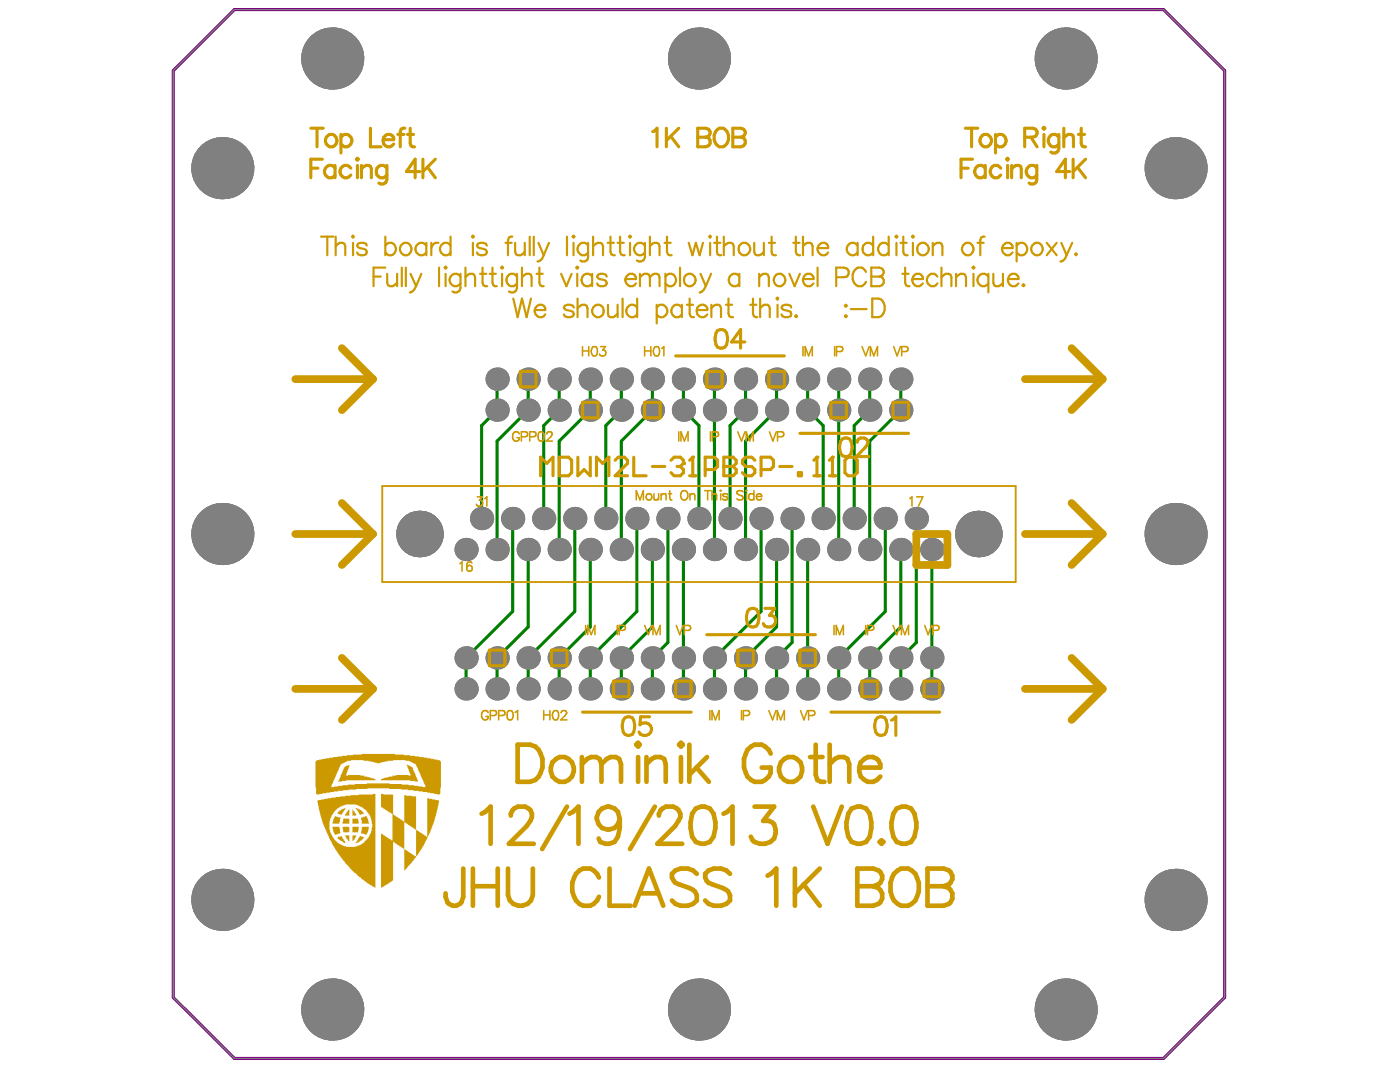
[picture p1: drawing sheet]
<svg xmlns="http://www.w3.org/2000/svg" width="269mm" height="206mm" viewBox="0 0 269 206" stroke-linecap="round" stroke-linejoin="round" font-family="sans-serif">
<path d="M33.3 13.6l11.7-11.8h178.4l11.7 11.8v177.9l-11.7 11.7h-178.4l-11.7-11.7z" fill="none" stroke="#808080" stroke-width=".19"/>
<path d="M33.3 13.6l11.7-11.8h178.4l11.7 11.8v177.9l-11.7 11.7h-178.4l-11.7-11.7z" fill="none" stroke="#800080" stroke-width=".6"/>
<g fill="#808080">
<circle cx="42.7" cy="172.8" r="6"/>
<circle cx="63.8" cy="193.8" r="6"/>
<circle cx="80.5" cy="102.5" r="4.5"/>
<circle cx="95.5" cy="132.3" r="2.24"/>
<circle cx="101.4" cy="132.3" r="2.24"/>
<circle cx="107.4" cy="132.3" r="2.24"/>
<circle cx="98.4" cy="99.6" r="2.24"/>
<circle cx="104.4" cy="99.6" r="2.24"/>
<circle cx="107.4" cy="78.7" r="2.24"/>
<circle cx="95.5" cy="72.8" r="2.24"/>
<circle cx="101.4" cy="72.8" r="2.24"/>
<circle cx="95.5" cy="78.7" r="2.24"/>
<circle cx="101.4" cy="78.7" r="2.24"/>
<circle cx="107.4" cy="72.8" r="2.24"/>
<circle cx="125.3" cy="132.3" r="2.24"/>
<circle cx="113.3" cy="132.3" r="2.24"/>
<circle cx="119.3" cy="132.3" r="2.24"/>
<circle cx="116.3" cy="99.6" r="2.24"/>
<circle cx="122.3" cy="99.6" r="2.24"/>
<circle cx="119.3" cy="78.7" r="2.24"/>
<circle cx="125.3" cy="78.7" r="2.24"/>
<circle cx="113.3" cy="78.7" r="2.24"/>
<circle cx="113.3" cy="72.8" r="2.24"/>
<circle cx="119.3" cy="72.8" r="2.24"/>
<circle cx="125.3" cy="72.8" r="2.24"/>
<circle cx="137.2" cy="132.3" r="2.24"/>
<circle cx="143.2" cy="132.3" r="2.24"/>
<circle cx="134.2" cy="99.6" r="2.24"/>
<circle cx="140.2" cy="99.6" r="2.24"/>
<circle cx="143.2" cy="72.8" r="2.24"/>
<circle cx="137.2" cy="72.8" r="2.24"/>
<circle cx="137.2" cy="78.7" r="2.24"/>
<circle cx="143.2" cy="78.7" r="2.24"/>
<circle cx="161" cy="132.3" r="2.24"/>
<circle cx="155.1" cy="132.3" r="2.24"/>
<circle cx="152.1" cy="99.6" r="2.24"/>
<circle cx="158.1" cy="99.6" r="2.24"/>
<circle cx="164" cy="99.6" r="2.24"/>
<circle cx="155.1" cy="78.7" r="2.24"/>
<circle cx="161" cy="78.7" r="2.24"/>
<circle cx="155.1" cy="72.8" r="2.24"/>
<circle cx="161" cy="72.8" r="2.24"/>
<circle cx="173" cy="132.3" r="2.24"/>
<circle cx="178.9" cy="132.3" r="2.24"/>
<circle cx="175.9" cy="99.6" r="2.24"/>
<circle cx="173" cy="78.7" r="2.24"/>
<circle cx="173" cy="72.8" r="2.24"/>
<circle cx="42.7" cy="102.5" r="6"/>
<circle cx="42.7" cy="32.3" r="6"/>
<circle cx="63.8" cy="11.2" r="6"/>
<circle cx="101.4" cy="126.3" r="2.24"/>
<circle cx="107.4" cy="126.3" r="2.24"/>
<circle cx="95.5" cy="126.3" r="2.24"/>
<circle cx="95.5" cy="105.5" r="2.24"/>
<circle cx="101.4" cy="105.5" r="2.24"/>
<circle cx="107.4" cy="105.5" r="2.24"/>
<circle cx="113.3" cy="126.3" r="2.24"/>
<circle cx="119.3" cy="126.3" r="2.24"/>
<circle cx="125.3" cy="126.3" r="2.24"/>
<circle cx="113.3" cy="105.5" r="2.24"/>
<circle cx="119.3" cy="105.5" r="2.24"/>
<circle cx="125.3" cy="105.5" r="2.24"/>
<circle cx="137.2" cy="126.3" r="2.24"/>
<circle cx="143.2" cy="126.3" r="2.24"/>
<circle cx="137.2" cy="105.5" r="2.24"/>
<circle cx="143.2" cy="105.5" r="2.24"/>
<circle cx="155.1" cy="126.3" r="2.24"/>
<circle cx="161" cy="126.3" r="2.24"/>
<circle cx="155.1" cy="105.5" r="2.24"/>
<circle cx="161" cy="105.5" r="2.24"/>
<circle cx="173" cy="126.3" r="2.24"/>
<circle cx="178.9" cy="126.3" r="2.24"/>
<circle cx="173" cy="105.5" r="2.24"/>
<circle cx="178.9" cy="105.5" r="2.24"/>
<circle cx="89.5" cy="132.3" r="2.24"/>
<circle cx="92.5" cy="99.6" r="2.24"/>
<circle cx="110.4" cy="99.6" r="2.24"/>
<circle cx="134.2" cy="193.8" r="6"/>
<circle cx="167" cy="132.3" r="2.24"/>
<circle cx="131.2" cy="132.3" r="2.24"/>
<circle cx="149.1" cy="132.3" r="2.24"/>
<circle cx="187.9" cy="102.5" r="4.5"/>
<circle cx="128.2" cy="99.6" r="2.24"/>
<circle cx="146.1" cy="99.6" r="2.24"/>
<circle cx="170" cy="99.6" r="2.24"/>
<circle cx="167" cy="78.7" r="2.24"/>
<circle cx="149.1" cy="72.8" r="2.24"/>
<circle cx="131.2" cy="72.8" r="2.24"/>
<circle cx="131.2" cy="78.7" r="2.24"/>
<circle cx="149.1" cy="78.7" r="2.24"/>
<circle cx="167" cy="72.8" r="2.24"/>
<circle cx="204.6" cy="193.8" r="6"/>
<circle cx="225.7" cy="172.8" r="6"/>
<circle cx="89.5" cy="126.3" r="2.24"/>
<circle cx="89.5" cy="105.5" r="2.24"/>
<circle cx="149.1" cy="126.3" r="2.24"/>
<circle cx="131.2" cy="126.3" r="2.24"/>
<circle cx="167" cy="126.3" r="2.24"/>
<circle cx="131.2" cy="105.5" r="2.24"/>
<circle cx="149.1" cy="105.5" r="2.24"/>
<circle cx="167" cy="105.5" r="2.24"/>
<circle cx="134.2" cy="11.2" r="6"/>
<circle cx="225.7" cy="102.5" r="6"/>
<circle cx="204.6" cy="11.2" r="6"/>
<circle cx="225.7" cy="32.3" r="6"/>
</g>
<g fill="none" stroke="#008000" stroke-width=".6">
<path d="M95.5 72.8v5.9l-3 3v17.9M101.4 72.8v5.9l-5.9 6v20.8M107.4 72.8v5.9l-3 3v17.9M113.3 72.8v5.9l-5.9 6v20.8M119.3 72.8v5.9l-3 3v17.9M125.3 72.8v5.9l-6 6v20.8M131.2 72.8v5.9l3 3v17.9M137.2 72.8v32.7M143.2 72.8v5.9l-3 3v17.9M149.1 72.8v5.9l-5.9 6v20.8M155.1 72.8v5.9l3 3v17.9M161 72.8v32.7"/>
<path d="M167 72.8v5.9l-3 3v17.9M173 72.8v5.9l-6 6v20.8M98.4 99.6v17.8l-8.9 8.9v6M110.4 99.6v17.8l-9 8.9v6M122.3 99.6v17.8l-9 8.9v6M128.2 99.6v23.8l-2.9 2.9v6M146.1 99.6v17.8l-8.9 8.9v6M152.1 99.6v23.8l-3 2.9v6M170 99.6v17.8l-9 8.9v6M175.9 99.6v23.8l-2.9 2.9v6M101.4 105.5v14.9l-5.9 5.9v6M113.3 105.5v14.9l-5.9 5.9v6"/>
<path d="M125.3 105.5v14.9l-6 5.9v6M131.2 105.5v26.8M149.1 105.5v14.9l-5.9 5.9v6M155.1 105.5v26.8M173 105.5v14.9l-6 5.9v6M178.9 105.5v26.8"/>
</g>
<g fill="#808080">
<circle cx="42.7" cy="172.8" r="6"/>
<circle cx="63.8" cy="193.8" r="6"/>
<circle cx="80.5" cy="102.5" r="4.5"/>
<circle cx="95.5" cy="132.3" r="1.04"/>
<circle cx="101.4" cy="132.3" r="1.04"/>
<circle cx="107.4" cy="132.3" r="1.04"/>
<circle cx="98.4" cy="99.6" r="1.04"/>
<circle cx="104.4" cy="99.6" r="1.04"/>
<circle cx="107.4" cy="78.7" r="1.04"/>
<circle cx="95.5" cy="72.8" r="1.04"/>
<circle cx="101.4" cy="72.8" r="1.04"/>
<circle cx="95.5" cy="78.7" r="1.04"/>
<circle cx="101.4" cy="78.7" r="1.04"/>
<circle cx="107.4" cy="72.8" r="1.04"/>
<circle cx="125.3" cy="132.3" r="1.04"/>
<circle cx="113.3" cy="132.3" r="1.04"/>
<circle cx="119.3" cy="132.3" r="1.04"/>
<circle cx="116.3" cy="99.6" r="1.04"/>
<circle cx="122.3" cy="99.6" r="1.04"/>
<circle cx="119.3" cy="78.7" r="1.04"/>
<circle cx="125.3" cy="78.7" r="1.04"/>
<circle cx="113.3" cy="78.7" r="1.04"/>
<circle cx="113.3" cy="72.8" r="1.04"/>
<circle cx="119.3" cy="72.8" r="1.04"/>
<circle cx="125.3" cy="72.8" r="1.04"/>
<circle cx="137.2" cy="132.3" r="1.04"/>
<circle cx="143.2" cy="132.3" r="1.04"/>
<circle cx="134.2" cy="99.6" r="1.04"/>
<circle cx="140.2" cy="99.6" r="1.04"/>
<circle cx="143.2" cy="72.8" r="1.04"/>
<circle cx="137.2" cy="72.8" r="1.04"/>
<circle cx="137.2" cy="78.7" r="1.04"/>
<circle cx="143.2" cy="78.7" r="1.04"/>
<circle cx="161" cy="132.3" r="1.04"/>
<circle cx="155.1" cy="132.3" r="1.04"/>
<circle cx="152.1" cy="99.6" r="1.04"/>
<circle cx="158.1" cy="99.6" r="1.04"/>
<circle cx="164" cy="99.6" r="1.04"/>
<circle cx="155.1" cy="78.7" r="1.04"/>
<circle cx="161" cy="78.7" r="1.04"/>
<circle cx="155.1" cy="72.8" r="1.04"/>
<circle cx="161" cy="72.8" r="1.04"/>
<circle cx="173" cy="132.3" r="1.04"/>
<circle cx="178.9" cy="132.3" r="1.04"/>
<circle cx="175.9" cy="99.6" r="1.04"/>
<circle cx="173" cy="78.7" r="1.04"/>
<circle cx="173" cy="72.8" r="1.04"/>
<circle cx="42.7" cy="102.5" r="6"/>
<circle cx="42.7" cy="32.3" r="6"/>
<circle cx="63.8" cy="11.2" r="6"/>
<circle cx="101.4" cy="126.3" r="1.04"/>
<circle cx="107.4" cy="126.3" r="1.04"/>
<circle cx="95.5" cy="126.3" r="1.04"/>
<circle cx="95.5" cy="105.5" r="1.04"/>
<circle cx="101.4" cy="105.5" r="1.04"/>
<circle cx="107.4" cy="105.5" r="1.04"/>
<circle cx="113.3" cy="126.3" r="1.04"/>
<circle cx="119.3" cy="126.3" r="1.04"/>
<circle cx="125.3" cy="126.3" r="1.04"/>
<circle cx="113.3" cy="105.5" r="1.04"/>
<circle cx="119.3" cy="105.5" r="1.04"/>
<circle cx="125.3" cy="105.5" r="1.04"/>
<circle cx="137.2" cy="126.3" r="1.04"/>
<circle cx="143.2" cy="126.3" r="1.04"/>
<circle cx="137.2" cy="105.5" r="1.04"/>
<circle cx="143.2" cy="105.5" r="1.04"/>
<circle cx="155.1" cy="126.3" r="1.04"/>
<circle cx="161" cy="126.3" r="1.04"/>
<circle cx="155.1" cy="105.5" r="1.04"/>
<circle cx="161" cy="105.5" r="1.04"/>
<circle cx="173" cy="126.3" r="1.04"/>
<circle cx="178.9" cy="126.3" r="1.04"/>
<circle cx="173" cy="105.5" r="1.04"/>
<circle cx="178.9" cy="105.5" r="1.04"/>
<circle cx="89.5" cy="132.3" r="1.04"/>
<circle cx="92.5" cy="99.6" r="1.04"/>
<circle cx="110.4" cy="99.6" r="1.04"/>
<circle cx="134.2" cy="193.8" r="6"/>
<circle cx="167" cy="132.3" r="1.04"/>
<circle cx="131.2" cy="132.3" r="1.04"/>
<circle cx="149.1" cy="132.3" r="1.04"/>
<circle cx="187.9" cy="102.5" r="4.5"/>
<circle cx="128.2" cy="99.6" r="1.04"/>
<circle cx="146.1" cy="99.6" r="1.04"/>
<circle cx="170" cy="99.6" r="1.04"/>
<circle cx="167" cy="78.7" r="1.04"/>
<circle cx="149.1" cy="72.8" r="1.04"/>
<circle cx="131.2" cy="72.8" r="1.04"/>
<circle cx="131.2" cy="78.7" r="1.04"/>
<circle cx="149.1" cy="78.7" r="1.04"/>
<circle cx="167" cy="72.8" r="1.04"/>
<circle cx="204.6" cy="193.8" r="6"/>
<circle cx="225.7" cy="172.8" r="6"/>
<circle cx="89.5" cy="126.3" r="1.04"/>
<circle cx="89.5" cy="105.5" r="1.04"/>
<circle cx="149.1" cy="126.3" r="1.04"/>
<circle cx="131.2" cy="126.3" r="1.04"/>
<circle cx="167" cy="126.3" r="1.04"/>
<circle cx="131.2" cy="105.5" r="1.04"/>
<circle cx="149.1" cy="105.5" r="1.04"/>
<circle cx="167" cy="105.5" r="1.04"/>
<circle cx="134.2" cy="11.2" r="6"/>
<circle cx="225.7" cy="102.5" r="6"/>
<circle cx="204.6" cy="11.2" r="6"/>
<circle cx="225.7" cy="32.3" r="6"/>
<circle cx="95.5" cy="132.3" r="2.24"/>
<circle cx="101.4" cy="132.3" r="2.24"/>
<circle cx="107.4" cy="132.3" r="2.24"/>
<circle cx="98.4" cy="99.6" r="2.24"/>
<circle cx="104.4" cy="99.6" r="2.24"/>
<circle cx="107.4" cy="78.7" r="2.24"/>
<circle cx="95.5" cy="72.8" r="2.24"/>
<circle cx="101.4" cy="72.8" r="2.24"/>
<circle cx="95.5" cy="78.7" r="2.24"/>
<circle cx="101.4" cy="78.7" r="2.24"/>
<circle cx="107.4" cy="72.8" r="2.24"/>
<circle cx="125.3" cy="132.3" r="2.24"/>
<circle cx="113.3" cy="132.3" r="2.24"/>
<circle cx="119.3" cy="132.3" r="2.24"/>
<circle cx="116.3" cy="99.6" r="2.24"/>
<circle cx="122.3" cy="99.6" r="2.24"/>
<circle cx="119.3" cy="78.7" r="2.24"/>
<circle cx="125.3" cy="78.7" r="2.24"/>
<circle cx="113.3" cy="78.7" r="2.24"/>
<circle cx="113.3" cy="72.8" r="2.24"/>
<circle cx="119.3" cy="72.8" r="2.24"/>
<circle cx="125.3" cy="72.8" r="2.24"/>
<circle cx="137.2" cy="132.3" r="2.24"/>
<circle cx="143.2" cy="132.3" r="2.24"/>
<circle cx="134.2" cy="99.6" r="2.24"/>
<circle cx="140.2" cy="99.6" r="2.24"/>
<circle cx="143.2" cy="72.8" r="2.24"/>
<circle cx="137.2" cy="72.8" r="2.24"/>
<circle cx="137.2" cy="78.7" r="2.24"/>
<circle cx="143.2" cy="78.7" r="2.24"/>
<circle cx="161" cy="132.3" r="2.24"/>
<circle cx="155.1" cy="132.3" r="2.24"/>
<circle cx="152.1" cy="99.6" r="2.24"/>
<circle cx="158.1" cy="99.6" r="2.24"/>
<circle cx="164" cy="99.6" r="2.24"/>
<circle cx="155.1" cy="78.7" r="2.24"/>
<circle cx="161" cy="78.7" r="2.24"/>
<circle cx="155.1" cy="72.8" r="2.24"/>
<circle cx="161" cy="72.8" r="2.24"/>
<circle cx="173" cy="132.3" r="2.24"/>
<circle cx="178.9" cy="132.3" r="2.24"/>
<circle cx="175.9" cy="99.6" r="2.24"/>
<circle cx="173" cy="78.7" r="2.24"/>
<circle cx="173" cy="72.8" r="2.24"/>
<circle cx="101.4" cy="126.3" r="2.24"/>
<circle cx="107.4" cy="126.3" r="2.24"/>
<circle cx="95.5" cy="126.3" r="2.24"/>
<circle cx="95.5" cy="105.5" r="2.24"/>
<circle cx="101.4" cy="105.5" r="2.24"/>
<circle cx="107.4" cy="105.5" r="2.24"/>
<circle cx="113.3" cy="126.3" r="2.24"/>
<circle cx="119.3" cy="126.3" r="2.24"/>
<circle cx="125.3" cy="126.3" r="2.24"/>
<circle cx="113.3" cy="105.5" r="2.24"/>
<circle cx="119.3" cy="105.5" r="2.24"/>
<circle cx="125.3" cy="105.5" r="2.24"/>
<circle cx="137.2" cy="126.3" r="2.24"/>
<circle cx="143.2" cy="126.3" r="2.24"/>
<circle cx="137.2" cy="105.5" r="2.24"/>
<circle cx="143.2" cy="105.5" r="2.24"/>
<circle cx="155.1" cy="126.3" r="2.24"/>
<circle cx="161" cy="126.3" r="2.24"/>
<circle cx="155.1" cy="105.5" r="2.24"/>
<circle cx="161" cy="105.5" r="2.24"/>
<circle cx="173" cy="126.3" r="2.24"/>
<circle cx="178.9" cy="126.3" r="2.24"/>
<circle cx="173" cy="105.5" r="2.24"/>
<circle cx="178.9" cy="105.5" r="2.24"/>
<circle cx="89.5" cy="132.3" r="2.24"/>
<circle cx="92.5" cy="99.6" r="2.24"/>
<circle cx="110.4" cy="99.6" r="2.24"/>
<circle cx="167" cy="132.3" r="2.24"/>
<circle cx="131.2" cy="132.3" r="2.24"/>
<circle cx="149.1" cy="132.3" r="2.24"/>
<circle cx="128.2" cy="99.6" r="2.24"/>
<circle cx="146.1" cy="99.6" r="2.24"/>
<circle cx="170" cy="99.6" r="2.24"/>
<circle cx="167" cy="78.7" r="2.24"/>
<circle cx="149.1" cy="72.8" r="2.24"/>
<circle cx="131.2" cy="72.8" r="2.24"/>
<circle cx="131.2" cy="78.7" r="2.24"/>
<circle cx="149.1" cy="78.7" r="2.24"/>
<circle cx="167" cy="72.8" r="2.24"/>
<circle cx="89.5" cy="126.3" r="2.24"/>
<circle cx="89.5" cy="105.5" r="2.24"/>
<circle cx="149.1" cy="126.3" r="2.24"/>
<circle cx="131.2" cy="126.3" r="2.24"/>
<circle cx="167" cy="126.3" r="2.24"/>
<circle cx="131.2" cy="105.5" r="2.24"/>
<circle cx="149.1" cy="105.5" r="2.24"/>
<circle cx="167" cy="105.5" r="2.24"/>
</g>
<g fill="#c90">
<path d="M67.7 158.7h1.2l-.2 1.1h-1z"/>
<path d="M65.8 158.9l.1-.2h1.1l.1 .2v.8l-.1 .1h-1z"/>
<path d="M67.7 160.4h.7l-.3 .7-.3 .4h-.1z"/>
<path d="M66.2 160.4h.9v1.2l-.6-.6z"/>
<path d="M67.7 155.4l.4 .5v.2l.3 .1v.4h-.7z"/>
<path d="M66.7 155.6l.4-.2v1.2h-.9v-.2l.3-.2z"/>
<path d="M67.7 157.2h1l.2 .9h-1.2z"/>
<path d="M66 157.1l.1 .1h1v.9h-1.3z"/>
<path d="M69.5 158.9l.1-.2h1.2l.1 .2-.5 1.4-.6-.1v-.2h-.5z"/>
<path d="M63.9 158.7h1.3l.2 1.2-1.1 .4-.2-.6h-.1z"/>
<path d="M69 160.6l.3-.1v.1h.4l.2 .3-.4 .5h-.3l-.1 .2h-.2v.2l-.6 .1 .1-.3 .2-.1 .1-.5 .3-.1z"/>
<path d="M64.8 160.8l.8-.3 .2 .5 .2 .1v.3l.2 .1 .2 .4-.5-.1v-.2l-.9-.4-.2-.2z"/>
<path d="M68.3 155.2h.3v.1l.7 .2 .6 .7h-.3v.2l-.5 .1-.2-.6-.3-.1v-.3z"/>
<path d="M64.8 156l.4-.4h.2l.1-.2 .9-.2-.2 .3-.2 .1v.3l-.2 .1-.2 .5-.8-.3z"/>
<path d="M66.1 147.3l.4-.2v-.1l.6-.1v.4h-.1v.3l-.3 .3-.2 1h.3v-.1h2.4v.1h.7v.2h.6v.1h.5v.1h.4v.2h.4v.1h.3v.2h-5.6v.1l-1.6 .2 .4-.9h.1v-.4l.4-.5v-.3l.2-.3z"/>
<path d="M69.3 157l1.1-.3 .5 1.4h-1.4z"/>
<path d="M64.2 156.8l.4-.1v.1h.3v.2h.5l-.2 1.1h-1.3l.1-.8 .2-.2z"/>
<path d="M73.2 149.6l.6-.1v-.2h.4v-.1h.5v-.1h.7v-.2h.7v-.1h2.4v.1h.3v-.3l-.2-.3-.1-.7h-.2l-.1-.6h-.1v-.2h.1v.1l.5 .1 .2 .3h.3l.1 .6 .4 .4v.3h.1l.2 .9h.1l.2 .6-1.6-.2v-.1h-5.5z"/>
<path d="M73.2 152.4l2.3 .2v3.8l.2 .2h.3l.1 .2h.2l.1 .3h.3l.1 .2h.2l.2 .3h.2l.1 .2h.1v-5.1l2.3 .2v6.4l.4 .2 .1 .2h.2l.1 .2h.3l.1 .3h.2l.1 .2h.3l.1 .2h.2v-7.3l2.3 .4-.6 3h-.1v.4h-.1v.5h-.1v.3h-.2v.4l-.2 .2-.1 .7-.3 .3v.3h-.1l-.1 .5-.4 .5v.3l-.3 .4v.3l-.3 .2-.1 .5-.2 .1-.1 .5-.3 .1v.2l-.2 .2v.2l-.2 .1v.3l-.3 .2h-.1v-5.1l-.2-.2h-.3l-.1-.2h-.2l-.2-.3h-.2l-.1-.2h-.3l-.1-.3h-.2l-.1-.2h-.3v5.1h-.2l-.1-.3h-.3l-.1-.2h-.2l-.1-.2h-.3l-.1-.3h-.2l-.2-.2h-.2v-.2h-.1v7.4l-.7 .4-.1 .2h-.2l-.2 .3-.4 .1-.1 .2-.5 .1v.2h-.1v-10.5l.3 .2 .1 .2h.3l.1 .2h.2l.1 .3h.3l.1 .2h.3l.1 .3h.3v-5.2h-.3l-.1-.2h-.3l-.1-.2h-.3l-.1-.3h-.2l-.1-.2h-.3l-.1-.2-.3-.2z"/>
<path d="M77.6 163.1l.6 .2 .1 .3 .6 .2 .5 .5 .5 .1v.2l-.4 .3v.2l-.4 .4v.2l-.9 .7v.3l-.5 .4h-.1z"/>
<path d="M60.9 153.7l.2-.1h.5v-.1h.6v-.1h.7v-.1l2.4-.3v-.1h.9v-.1l5.9-.4v18.1l-.6-.3-.4-.3h-.2l-.1-.3h-.3l-.7-.7h-.2l-.4-.5h-.2l-.7-.8h-.3l-.9-.9v-.3l-.9-.7v-.2l-.4-.4v-.2l-.4-.3v-.2l-.4-.2v-.3l-.4-.5v-.2l-.3-.1-.1-.5-.2-.1-.1-.5-.3-.2v-.3l-.2-.1-.1-.5h-.2v-.4h-.1l-.1-.5-.2-.2-.2-.6h-.1v-.3h-.2v-.4l-.2-.2-.2-1.2h-.2v-.4h-.1v-.5h-.1v-.4h-.1v-.5h-.1zM64.1 155.9v.2l-.5 .5v.4l-.2 .2-.1 1.7a1.94 1.94 0 0 0 .4 1.4l.2 .5 .8 .8v.2h.2l.1 .2 .5 .1 .5 .4h.5v.1h1.8v-.1l.7-.1v-.1h.2v-.2h.3l.1-.2 .3-.1v-.2l.9-.7 .1-.5a2 2 0 0 0 .5-1.5h.1v-.8h-.1v-.7h-.2l-.2-.9-.2-.1v-.3l-.4-.2v-.3l-.2-.2h-.3l-.2-.3-.7-.3-.3-.2h-.3v-.1h-2v.1h-.4v.1h-.4v.1l-.4 .1-.2 .3h-.2z"/>
<path d="M60.6 146.2l.2-.2h.5v-.2l2.7-.3v-.1l2.6-.3v-.1h1.2v-.1h1.7v-.1l8 .1v.1l2.2 .1v.1l1.6 .2v.1h.7v.1h.8v.1l1.6 .3 .3 .2v5h-.2v1.2l-.6 .2v-.2h-.5v-.1l-1.4-.1v-.1l-2.6-.3v-.1h-1.1v-.1h-1.3v-.1l-6.5-.1v.1h-2.1v.1l-2.5 .1v.1h-1v.2h-.8v.1h-.7v.1h-.7v.1h-.8v.1l-1.1 .2-.1-.2v-1.2h-.1zM65.4 146.8l-.1 .5-.3 .2v.4l-.3 .4v.3h-.1l-.1 .6h-.2l-.1 .5-.2 .2v.4l-.4 .5v.3l2.2-.2v-.1h1v-.1l3.6-.2v-.1l6.8 .1v.2h1.3v.1h1v.1l2.2 .2v-.3l-.4-.5v-.4h-.1v-.2l-.4-.5-.1-.6-.3-.5-.3-.7a1.58 1.58 0 0 0-1.3-1.1l-.2-.2h-.7v-.1h-2.4v.1h-1v.1h-.6v.1h-.5v.1h-.5v.1h-.6v-.1h-.5v-.1h-.4v-.1l-1.6-.1v-.1h-2.4v.1h-.7v.1h-.2v.1h-.3v.1z"/>
</g>
<g fill="none" stroke="#c90" stroke-width=".6">
<path d="M59.7 24.6h2.4M59.7 32.3h1.4M60.9 24.6v3.6M61.9 30.6h-2.2v3.5M62.7 26.3a1.17 1.17 0 0 1 1.8-.1 1.17 1.17 0 0 1-.3 1.8 1.16 1.16 0 0 1-1.4-.2 1.16 1.16 0 0 1-.1-1.5zM64.3 31.8v2.3M64.3 32.3a1.15 1.15 0 0 0-1.8-.1 1.15 1.15 0 0 0 .3 1.8 .98 .98 0 0 0 1.5-.4M65.5 26.3a1.15 1.15 0 0 1 1.7-.2 1.15 1.15 0 0 1 0 1.8 1.15 1.15 0 0 1-1.7-.2M65.5 25.8v3.6M67.4 32.3a1.15 1.15 0 0 0-1.7-.2 1.15 1.15 0 0 0 0 1.7 1.15 1.15 0 0 0 1.7-.2M68.4 30.6l.2-.2 .2 .2-.2 .1zM68.6 31.8v2.3"/>
<path d="M69.4 32.4l.9-.6h.5l.3 .1 .2 .5v1.7M69.4 31.8v2.3M71.1 24.6v3.6h2.1M73.6 26.8a1.11 1.11 0 0 0 .6 1.3 1.11 1.11 0 0 0 1.4-.4M73.7 26.3a1 1 0 0 1 1.1-.5 1 1 0 0 1 .8 1h-2zM74.3 32.3a1.18 1.18 0 0 0-2.1 .3 1.18 1.18 0 0 0 1.4 1.5l.7-.5M74.3 31.8v2.7a.96 .96 0 0 1-1.6 .6M76.4 25.8h1.2M77.7 24.6l-.7 .2-.1 .5v2.9M78.2 25.8h1.2M78.8 24.6v2.9l.1 .5 .7 .2M80.6 32.9h-2.6l1.7-2.3v3.5"/>
<path d="M81.2 30.6v3.5M82.1 32.1l1.5 2M83.6 30.6l-2.4 2.3M125.3 25.3l.4-.1 .5-.6v3.6M127.9 24.6v3.6M128.8 26.2l1.5 2M130.3 24.6l-2.4 2.4M134 24.6h1.5l.5 .2a.8 .8 0 0 1 0 1.4l-.5 .1 .5 .2a.97 .97 0 0 1 0 1.5l-.5 .2h-1.5zM134 26.3h1.5M137.5 25.2l.6-.6a1.68 1.68 0 0 1 1.8 2.2 1.34 1.34 0 0 1-.9 1.3 1.34 1.34 0 0 1-1.5-.4 2.16 2.16 0 0 1 0-2.5zM140.7 24.6h1.6a.86 .86 0 0 1 .6 1.4l-.6 .3 .4 .2a.95 .95 0 0 1 .4 1 .95 .95 0 0 1-.8 .7h-1.6zM140.7 26.3h1.6"/>
<path d="M185.4 24.6h2.4M186.6 24.6v3.6M188.6 26a1.16 1.16 0 0 1 1.8 1 1.16 1.16 0 0 1-1.8 1 1.29 1.29 0 0 1 0-2zM191.1 26.3a1.17 1.17 0 0 1 1.9-.1 1.17 1.17 0 0 1-.3 1.8 1.03 1.03 0 0 1-1.6-.3M191.1 25.8v3.6M196.8 26.3h1.5l.5-.1a.91 .91 0 0 0 0-1.4l-.5-.2h-1.5v3.6M197.9 26.3l1.2 1.9M200.3 24.6l.1-.2 .2 .2-.2 .2zM200.4 25.8v2.4M203.3 26.3a1.17 1.17 0 0 0-1.8-.1 1.17 1.17 0 0 0 .3 1.8 1.03 1.03 0 0 0 1.5-.3M203.3 25.8v2.7a.96 .96 0 0 1-1.5 .7M204.3 26.5l.8-.7h.5l.4 .2 .1 2.2"/>
<path d="M204.3 24.6v3.6M207.1 25.8h1.2M207.6 24.6v2.9l.2 .5 .6 .2M99.9 71.3h3v3h-3zM111.9 77.3h2.9v2.9h-2.9zM123.8 77.3h3v2.9h-3zM129.7 68.3h20.9M135.7 71.3h3v3h-3zM137.8 63.5a1.18 1.18 0 0 1 1.7 .4 2.86 2.86 0 0 1-.3 2.8 1.13 1.13 0 0 1-1.7-.5 3.1 3.1 0 0 1 .3-2.7zM143 65.7h-2.5l1.7-2.4v3.5M147.6 71.3h3v3h-3zM159.5 77.3h3v2.9h-3z"/>
<path d="M171.5 77.3h3v2.9h-3zM103.8 91.4v-3.6l1.2 1.2 1.2-1.2v3.6M107.4 87.8h1.8l.6 .6v2.4l-.6 .6h-1.8zM111 87.8v3.6l1.1-1.2 1.2 1.2v-3.6M114.5 91.4v-3.6l1.2 1.2 1.2-1.2v3.6M118.1 88.4l.6-.6h1.2l.6 .6v.6l-2.4 2.4h2.4M121.7 87.8v3.6h2.4M125.3 89.6h2.4M128.8 88.4l.6-.6h1.2l.6 .6v.6M153.6 83.2h20.9M161.8 84.3a1.13 1.13 0 0 1 1.6 .5 3.1 3.1 0 0 1-.3 2.7 1.18 1.18 0 0 1-1.7-.5 2.86 2.86 0 0 1 .4-2.7zM164.6 84.9a.79 .79 0 0 1 .7-.8 1.11 1.11 0 0 1 1.3 .7v.3l-.5 .8-1.7 1.8h2.4"/>
<path d="M143.9 117a1.13 1.13 0 0 1 1.6 .5 3.1 3.1 0 0 1-.3 2.7 1.18 1.18 0 0 1-1.7-.5 2.86 2.86 0 0 1 .4-2.7zM146.8 116.8h2l-1.1 1.4a1.1 1.1 0 0 1 1.3 1 1.1 1.1 0 0 1-1.1 1.2 1.01 1.01 0 0 1-1.3-.7M94 124.8h2.9v3h-2.9zM105.9 124.8h3v3h-3zM111.9 136.7h20.8M117.8 130.8h3v3h-3zM120 137.8a1.13 1.13 0 0 1 1.7 .5 3.1 3.1 0 0 1-.3 2.7 1.18 1.18 0 0 1-1.7-.5 2.86 2.86 0 0 1 .3-2.7zM124.7 137.6h-1.7l-.1 1.6a1.26 1.26 0 0 1 1.9 0 1.26 1.26 0 0 1-.3 1.8 1.26 1.26 0 0 1-1.8-.5M129.7 130.8h3v3h-3zM135.7 121.9h20.9M141.7 124.8h2.9v3h-2.9zM153.6 124.8h3v3h-3z"/>
<path d="M159.5 136.7h20.9M165.5 130.8h3v3h-3zM168.5 137.8a1.13 1.13 0 0 1 1.7 .5 3.1 3.1 0 0 1-.3 2.7 1.18 1.18 0 0 1-1.8-.5 2.86 2.86 0 0 1 .4-2.7zM171.2 138.3l.8-.7v3.6M177.4 130.8h3v3h-3z"/>
</g>
<path d="M73.4 93.3h121.6v18.5h-121.6z" fill="none" stroke="#c90" stroke-width=".36"/>
<g fill="none" stroke="#c90" stroke-width="1.5">
<path d="M56.7 72.8h14.9M65.6 66.8l6 6M71.6 72.8l-6 5.9M196.8 72.8h14.9M205.8 66.8l5.9 6M211.7 72.8l-5.9 5.9M65.6 96.6l6 5.9M205.8 96.6l5.9 5.9M56.7 102.5h14.9M71.6 102.5l-6 6M175.9 102.5h6v6h-6zM196.8 102.5h14.9"/>
<path d="M211.7 102.5l-5.9 6M56.7 132.3h14.9M65.6 126.3l6 6M71.6 132.3l-6 5.9M196.8 132.3h14.9M205.8 126.3l5.9 6M211.7 132.3l-5.9 5.9"/>
</g>
<g fill="none" stroke="#c90" stroke-width=".3">
<path d="M111.9 67.4h1.1M111.9 66.5v1.8M113 66.5v1.8M113.8 66.6a.59 .59 0 0 1 .9 .3 1.72 1.72 0 0 1-.2 1.4 .59 .59 0 0 1-.9-.3 1.27 1.27 0 0 1 .2-1.4zM115.3 66.5h1l-.6 .7a.61 .61 0 0 1 .6 .8 .61 .61 0 0 1-1 .3l-.2-.3M123.8 66.5v1.8M123.8 67.4h1.2M125 66.5v1.8M125.7 66.6a.59 .59 0 0 1 .9 .3 1.72 1.72 0 0 1-.2 1.4 .59 .59 0 0 1-.8-.3 1.27 1.27 0 0 1 .1-1.4zM127.1 66.9l.4-.4v1.8M154.2 66.5v1.8M154.6 68.3v-1.8l.7 1.8 .7-1.8v1.8"/>
<path d="M160.3 66.5v1.8M160.6 67.5h.8l.4-.2v-.2a.44 .44 0 0 0-.4-.6h-.8v1.8M165.5 66.5l.7 1.8 .7-1.8M167.1 68.3v-1.8l.7 1.8 .7-1.8v1.8M171.6 66.5l.6 1.8 .7-1.8M173.1 67.5h.8l.4-.2v-.2a.44 .44 0 0 0-.4-.6h-.8v1.8M91.6 95.4h1l-.5 .7a.61 .61 0 0 1 .6 .5 .61 .61 0 0 1-.5 .7 .61 .61 0 0 1-.7-.5M93.1 95.8l.4-.4v1.8M99.7 83.3a.65 .65 0 0 0-.7-.4 .65 .65 0 0 0-.6 .7 .9 .9 0 0 0 .6 1.1 .55 .55 0 0 0 .7-.7h-.4M100.1 83.9h.8l.3-.2 .1-.2a.44 .44 0 0 0-.4-.6h-.8v1.8M101.7 83.9h.8l.3-.2 .1-.2a.44 .44 0 0 0-.4-.6h-.8v1.8M103.6 83a.59 .59 0 0 1 .8 .3 .9 .9 0 0 1-.6 1.4 .98 .98 0 0 1-.4-1.4z"/>
<path d="M105 83.3a.51 .51 0 0 1 .6-.4 .51 .51 0 0 1 .4 .5l-.2 .5-.9 .8h1.2M122.2 96v-1.8l.7 1.8 .6-1.8v1.8M125.6 94.8v1.1h.6l.3-.3M126.5 94.8v1.2M126.9 95.2l.5-.4 .4 .1 .1 1.1M126.9 94.8v1.2M128.4 94.8h.6M128.6 94.2v1.4l.1 .3 .3 .1M130.3 82.9v1.8M130.8 84.7v-1.8l.6 1.8 .7-1.8v1.8M130.9 94.4a.67 .67 0 0 1 .7-.2 .67 .67 0 0 1 .5 .7 .9 .9 0 0 1-.6 1.1 .67 .67 0 0 1-.8-.7zM132.5 95.2l.2-.3h.6l.1 1.1"/>
<path d="M132.5 94.8v1.2M135.3 94.2h1.2M135.9 94.2v1.8M136.4 82.9v1.8M136.7 94.2v1.8M136.7 95.2l.3-.3h.5l.1 1.1M136.8 83.9h.7l.4-.2 .1-.2a.44 .44 0 0 0-.5-.6h-.7v1.8M138.3 94.2h.1zM138.4 94.8v1.2M139.7 95a.58 .58 0 0 0-1 0 .89 .89 0 0 0 .9 .5l.1 .3a.58 .58 0 0 1-1 0M141.7 82.9l.7 1.8 .6-1.8M142.7 94.4a.68 .68 0 0 0-1.2 .2l.3 .4 .7 .2 .2 .6a.82 .82 0 0 1-1.2 0"/>
<path d="M143.2 94.2h.2zM143.3 84.7v-1.8l.6 1.8 .7-1.8v1.8M143.3 94.8v1.2M144.8 95a.57 .57 0 0 0-.9 0 .57 .57 0 0 0 0 .8 .57 .57 0 0 0 .9 0M144.8 94.2v1.8M145.2 95.3v.2a.55 .55 0 0 0 .4 .5 .55 .55 0 0 0 .7-.2M145.3 95a.51 .51 0 0 1 .6-.2 .51 .51 0 0 1 .4 .5h-1.1zM147.7 82.9l.7 1.8 .7-1.8M149.3 83.9h.8l.3-.2 .1-.2a.44 .44 0 0 0-.4-.6h-.8v1.8M174.7 95.8l.4-.4v1.8M176 95.4h1.2l-.8 1.8M88.3 108.2l.4-.3v1.8"/>
<path d="M90.6 108.1a.6 .6 0 0 0-.7-.2l-.2 .3-.1 .9M93.7 136.9a.65 .65 0 0 0-.7-.5 .65 .65 0 0 0-.5 .7 .9 .9 0 0 0 .5 1.1 .55 .55 0 0 0 .7-.6h-.4M94.1 137.4h.8l.4-.2v-.2a.44 .44 0 0 0-.4-.6h-.8v1.8M95.8 137.4h.7l.4-.2v-.2a.44 .44 0 0 0-.4-.6h-.7v1.8M97.6 136.5a.59 .59 0 0 1 .8 .3 .9 .9 0 0 1-.6 1.4 .98 .98 0 0 1-.4-1.4zM98.9 136.8l.5-.4v1.8M104.4 136.4v1.8M104.4 137.3h1.2M105.6 136.4v1.8M106.4 136.5a.59 .59 0 0 1 .8 .3 1.72 1.72 0 0 1-.2 1.4 .59 .59 0 0 1-.8-.3 1.27 1.27 0 0 1 .2-1.4zM107.7 136.9l.2-.4 .6-.1 .1 .1 .2 .5-1.1 1.2h1.2M112.4 120.1v1.8"/>
<path d="M112.9 121.9v-1.8l.6 1.8 .7-1.8v1.8M118.5 120.1v1.8M118.9 121h.8l.3-.1 .1-.2a.44 .44 0 0 0-.4-.6h-.8v1.8M123.8 120.1l.7 1.8 .6-1.8M125.4 121.9v-1.8l.6 1.8 .8-1.8v1.8M129.9 120.1l.6 1.8 .7-1.8M131.4 121h.8l.3-.1 .1-.2a.44 .44 0 0 0-.4-.6h-.8v1.8M136.3 136.4v1.8M136.7 138.2v-1.8l.7 1.8 .7-1.8v1.8M142.4 136.4v1.8M142.7 137.4h.8l.4-.2v-.2a.44 .44 0 0 0-.4-.6h-.8v1.8M147.6 136.4l.7 1.8 .7-1.8"/>
<path d="M149.2 138.2v-1.8l.7 1.8 .7-1.8v1.8M153.7 136.4l.7 1.8 .6-1.8M155.3 137.4h.7l.4-.2v-.2a.44 .44 0 0 0-.4-.6h-.7v1.8M160.1 120.1v1.8M160.6 121.9v-1.8l.6 1.8 .7-1.8v1.8M166.2 120.1v1.8M166.6 121h.8l.3-.1 .1-.2a.44 .44 0 0 0-.4-.6h-.8v1.8M171.5 120.1l.7 1.8 .6-1.8M173.1 121.9v-1.8l.6 1.8 .8-1.8v1.8M177.6 120.1l.6 1.8 .7-1.8M179.1 121h.8l.3-.1 .1-.2a.44 .44 0 0 0-.4-.6h-.8v1.8"/>
<circle cx="124.6" cy="95.4" r=".6"/>
<circle cx="90.2" cy="109.1" r=".55"/>
</g>
<g fill="none" stroke="#c90" stroke-width=".89">
<path d="M92.5 156.2l.7-.3 1-1v7.1M98.1 156.6a1.76 1.76 0 0 1 1.3-1.7h1.4a1.74 1.74 0 0 1 1 2.7l-.7 1-3.4 3.4h4.8M99.4 143h2.4a3.1 3.1 0 0 1 2.4 2.7 4.4 4.4 0 0 1-1.4 4.1l-1 .3h-2.4zM106.1 146.4a2.32 2.32 0 0 1 3.2-.6 2.32 2.32 0 0 1 .5 3.3 2.23 2.23 0 0 1-2.7 .9 2.23 2.23 0 0 1-1.3-2.6zM108.9 154.9l-4.8 8.1M109.3 156.2l.7-.3 1.1-1v7.1M111.7 146.7l1-1 .8-.3h1l.6 .3 .4 1M111.7 145.4v4.7M115.5 146.7l1-1 .7-.3h1l.7 .3 .3 1v3.4M115.5 146.7v3.4M119 157.3v1.7l-.4 1.6a2.28 2.28 0 0 1-3.4 1.1l-.2-.7M122.2 143l.3-.4 .3 .4-.3 .3z"/>
<path d="M122.5 145.4v4.7M124.1 146.7l1-1 .7-.3h1l.7 .3 .3 1v3.4M124.1 145.4v4.7M125.7 154.9l-4.7 8.1M126.5 156.6a1.76 1.76 0 0 1 1.4-1.7h1.4a1.74 1.74 0 0 1 1 2.7l-.7 1-3.4 3.4h4.8M130.4 143l.4-.4 .3 .4-.3 .3zM130.8 145.4v4.7M132.4 143v7.1M133.6 155.2a2.3 2.3 0 0 1 3.4 1l.4 1.7v1.1l-.4 1.6a2.22 2.22 0 0 1-2 1.4 2.22 2.22 0 0 1-2.1-1.4l-.3-1.6v-1.1l.3-1.7zM133.7 147.4l2.4 2.7M135.8 145.4l-3.4 3.3M138.9 156.2l.7-.3 1-1v7.1"/>
<path d="M144.9 154.9h3.7l-2 2.7h1a1.85 1.85 0 0 1 1.3 2.4 2.57 2.57 0 0 1-4 1.7l-.4-.3-.3-.8M148 144.7a2.47 2.47 0 0 0-2.4-1.8 2.47 2.47 0 0 0-2.4 1.8 4.2 4.2 0 0 0 1 5.1 2.44 2.44 0 0 0 2.7 0 2.44 2.44 0 0 0 1.1-2.4h-1.7M149.9 146.4a2.23 2.23 0 0 1 2.8-.9 2.23 2.23 0 0 1 1.3 2.6 2.24 2.24 0 0 1-2.6 2 2.24 2.24 0 0 1-1.8-2.7zM155.6 145.4h2.3M156.2 154.9l2.7 7.1 2.7-7.1M156.6 143v5.7l.3 1.1 .7 .3h.7M159.3 146.7l1-1 .7-.3h1.1l.6 .3 .4 1v3.4M159.3 143v7.1M163.5 155.2a2.35 2.35 0 0 1 3.5 1l.3 1.7v1.1l-.3 1.6a2.22 2.22 0 0 1-2.1 1.4 2.22 2.22 0 0 1-2-1.4 5.8 5.8 0 0 1 .6-5.4zM165 147.4a2.24 2.24 0 0 0 1.3 2.5 2.24 2.24 0 0 0 2.7-.8M165.3 146.4a2.1 2.1 0 0 1 3.4-.4l.3 .7v.7h-4zM172.2 155.2l1-.3h.7l1 .3a5.5 5.5 0 0 1 0 6.5 2.28 2.28 0 0 1-3.4-1.1 5.8 5.8 0 0 1 .7-5.4z"/>
<path d="M89 166.8v5.4l-.4 1.1a1.65 1.65 0 0 1-2.7 0l-.3-1.1v-.7M90.8 166.8v7.1M90.8 170.2h4.8M95.6 166.8v7.1M97.5 166.8v5.1a2.41 2.41 0 0 0 2.4 2 2.41 2.41 0 0 0 2.4-2v-5.1M115 168.5a2.47 2.47 0 0 0-2.4-1.8 2.47 2.47 0 0 0-2.4 1.8 4 4 0 0 0 1.8 5.4 2.54 2.54 0 0 0 3-1.7M117 166.8v7.1h4.1M121.9 173.9l2.7-7.1 2.8 7.1M122.9 171.5h3.4M133.8 167.8a3.2 3.2 0 0 0-4.8 0 1.81 1.81 0 0 0 1.4 2l2 .7a1.93 1.93 0 0 1 1.4 2.4 3.2 3.2 0 0 1-4.8 0M140.2 167.8a3.2 3.2 0 0 0-4.8 0 1.69 1.69 0 0 0 1.4 2l2 .7a1.93 1.93 0 0 1 1.4 2.4 3.2 3.2 0 0 1-4.8 0M147.4 168.1l.6-.3 1.1-1v7.1"/>
<path d="M152.6 166.8v7.1M154.3 169.8l3.1 4.1M157.4 166.8l-4.8 4.7M164.6 166.8h3.1l1 .3a1.57 1.57 0 0 1 0 2.7l-1 .4a1.88 1.88 0 0 1 1.8 1.8 1.88 1.88 0 0 1-1.8 1.9h-3.1zM164.6 170.2h3.1M168.9 161.7l.4-.3 .3 .3-.3 .3zM171.7 167.8a2.44 2.44 0 0 1 2.4-1.1 2.44 2.44 0 0 1 2 1.8 4.2 4.2 0 0 1-1 5.1 2.44 2.44 0 0 1-3.8-1.4 4.8 4.8 0 0 1 .4-4.4zM178.1 166.8h3.1l1 .3a1.64 1.64 0 0 1 0 2.7l-1 .4a1.88 1.88 0 0 1 1.7 1.8 1.88 1.88 0 0 1-1.7 1.9h-3.1zM178.1 170.2h3.1"/>
<circle cx="116.8" cy="157.1" r="2.22"/>
</g>
<g fill="none" stroke="#c90" stroke-width=".42">
<path d="M61.6 45.4h2.4M62.8 45.4v3.6M64.5 45.4v3.6M64.5 47.3l.8-.7h.5l.3 .2 .2 .5v1.7M67.6 45.4l.2-.1 .1 .1-.1 .2zM67.8 46.6v2.4M70.4 47.2l-.1-.4a1.18 1.18 0 0 0-1.7 .4l.1 .3 .4 .1 1.2 .4 .1 .3-.1 .5a1.18 1.18 0 0 1-1.7-.3M71.7 53.1h1.4M74 51.4h-2.3v3.6M74 47.2a1.17 1.17 0 0 1 1.8-.2 1.17 1.17 0 0 1-.3 1.8 1.03 1.03 0 0 1-1.5-.3M74 45.4v3.6M74.3 52.6v1.7l.2 .5 .4 .2h.5l.9-.7"/>
<path d="M76.3 52.6v2.4M77 47.2a1.17 1.17 0 0 1 1.8-.2 1.17 1.17 0 0 1-.3 1.8 1.16 1.16 0 0 1-1.4-.2 1.16 1.16 0 0 1-.1-1.4zM77.2 51.4v3.6M77.9 51.4v3.6M78.8 52.6l1.1 2.4M79.9 55a1.5 1.5 0 0 1-1.2 1.1M80.9 52.6l-1 2.4M81.9 47.2a1.15 1.15 0 0 0-1.8-.2 1.15 1.15 0 0 0 0 1.7 1.15 1.15 0 0 0 1.8-.2M81.9 46.6v2.4M82.8 46.6v2.4M84.2 46.6a1.13 1.13 0 0 0-1.4 1M84.3 51.4v3.6"/>
<path d="M85.4 51.4l.2-.2 .1 .2-.1 .2zM85.6 52.6v2.4M86.5 47.2a1.15 1.15 0 0 0-1.8-.2 1.15 1.15 0 0 0 .3 1.8 .98 .98 0 0 0 1.5-.3M86.5 45.4v3.6M88.4 53.1a1.15 1.15 0 0 0-1.7-.2 1.15 1.15 0 0 0 0 1.7 1.15 1.15 0 0 0 1.7-.2M88.4 52.6v2.7a.96 .96 0 0 1-1.5 .7M89.4 53.2l.8-.6h.5l.3 .2 .2 .4v1.8M89.4 51.4v3.6M90.6 45.4l.2-.1 .2 .1-.2 .2zM90.8 46.6v2.4M92.2 52.6h1.2M92.7 51.4v2.9l.1 .5 .7 .2"/>
<path d="M93.5 47.2l-.2-.4-.5-.2-1 .2-.2 .4 .2 .3 1.5 .5 .2 .5-.2 .3-.5 .2-1-.2-.2-.3M94 52.6h1.2M94.6 51.4v2.9l.1 .5 .7 .2M96.2 51.4l.2-.2 .2 .2-.2 .2zM96.4 52.6v2.4M97.1 46.6h1.2M98.4 45.4l-.7 .2-.2 .5v2.9M98.6 57.3l.8 3.6 .8-3.6 .9 3.6 .9-3.6M98.9 46.6v1.7l.2 .5 .3 .2h.5l.9-.7M99.3 53.1a1.17 1.17 0 0 0-1.9-.1 1.17 1.17 0 0 0 .3 1.8 1.03 1.03 0 0 0 1.6-.4M99.3 52.6v2.7a.96 .96 0 0 1-1.6 .7M100.2 53.2l.9-.6h.5l.4 .2 .1 2.2"/>
<path d="M100.2 51.4v3.6M100.8 46.6v2.4M101.7 45.4v3.6M102.5 45.4v3.6M102.7 59.5a1.12 1.12 0 0 0 .6 1.3 1.12 1.12 0 0 0 1.4-.4M102.8 59.1a.97 .97 0 0 1 1.2-.6 .97 .97 0 0 1 .7 1h-2zM103 52.6h1.2M103.4 46.6l1 2.4M103.6 51.4v2.9l.1 .5 .7 .2M104.4 49a1.35 1.35 0 0 1-1.2 1.2M105.4 46.6l-1 2.4M107.7 52.6l1.1 2.4 1-2.4"/>
<path d="M108.9 45.4v3.6M109.9 45.4l.2-.1 .2 .1-.2 .2zM110.1 46.6v2.4M110.2 59.1l-.2-.4-.5-.2-1 .2-.2 .4 .2 .3 .3 .1 1.2 .4 .2 .3-.2 .5-1 .2-.5-.2-.2-.3M110.7 51.4l.1-.2 .2 .2-.2 .2zM110.8 52.6v2.4M110.9 59.2l.9-.7h.5l.3 .2 .2 .5v1.7M110.9 57.3v3.6M112.9 47.2a1.15 1.15 0 0 0-1.8-.2 1.15 1.15 0 0 0 .3 1.8 .98 .98 0 0 0 1.5-.3M112.9 46.6v2.8l-.1 .4a.97 .97 0 0 1-1.4 .2M113.7 53.1a1.17 1.17 0 0 0-1.8-.1 1.17 1.17 0 0 0 .2 1.8 1.03 1.03 0 0 0 1.6-.4M113.7 52.6v2.4"/>
<path d="M113.9 59.1a1.13 1.13 0 0 1 1.6-.2 1.13 1.13 0 0 1 0 1.6 1.13 1.13 0 0 1-1.6-.1l-.2-.5zM113.9 47.3l.9-.7h.4l.4 .2 .2 .5v1.7M113.9 45.4v3.6M116.5 53.1a1.03 1.03 0 0 0-.9-.6 1.03 1.03 0 0 0-.9 .6l.4 .5 1.2 .3 .2 .5a1.03 1.03 0 0 1-.9 .6 1.03 1.03 0 0 1-.9-.6M116.7 46.6h1.2M116.7 58.5l.2 2.2 .3 .2h.6l.8-.7M117.2 45.4v2.9l.2 .5 .7 .2M118.6 58.5v2.4M118.6 46.6h1.2M119.1 45.4v2.9l.1 .5 .8 .2M119.5 57.3v3.6M120.1 53.6a1.12 1.12 0 0 0 .6 1.2 1.12 1.12 0 0 0 1.4-.4"/>
<path d="M120.3 53.1a.97 .97 0 0 1 1.1-.5 .97 .97 0 0 1 .7 1h-2zM120.8 45.4l.2-.1 .2 .1-.2 .2zM121 46.6v2.4M122.3 59.1a1.15 1.15 0 0 0-1.7-.3 1.15 1.15 0 0 0 0 1.8 1.15 1.15 0 0 0 1.7-.2M122.3 57.3v3.6M122.9 53.2l.8-.6h.6l.3 .2 .2 .4M122.9 52.6v2.4M123.8 47.2a1.15 1.15 0 0 0-1.7-.2 1.15 1.15 0 0 0 0 1.7 1.15 1.15 0 0 0 1.7-.2M123.8 46.6v2.8a.96 .96 0 0 1-1.5 .6M124.8 53.2l.8-.6h.5l.4 .2 .1 .4v1.8M124.8 45.4v3.6M124.8 53.2v1.8"/>
<path d="M124.8 47.3l.8-.7h.5l.4 .2 .1 .5v1.7M126.1 59.1a1.15 1.15 0 0 1 1.8-.2 1.15 1.15 0 0 1-.3 1.8 .98 .98 0 0 1-1.5-.3M126.1 58.5v3.6M127.6 46.6h1.2M127.8 53.1a1.17 1.17 0 0 1 1.8-.1 1.17 1.17 0 0 1-.3 1.8 1.03 1.03 0 0 1-1.5-.4M127.8 52.6v3.5M128.1 45.4v2.9l.1 .5 .8 .2M130.6 51.4v3.6M130.9 59.1a1.17 1.17 0 0 0-1.8-.2 1.17 1.17 0 0 0 .3 1.8 1.03 1.03 0 0 0 1.5-.3M130.9 58.5v2.4M131.5 53.1a1.15 1.15 0 0 1 1.7-.2 1.15 1.15 0 0 1 0 1.7 1.15 1.15 0 0 1-1.7-.2l-.2-.5zM131.9 58.5h1.2"/>
<path d="M132.2 46.6l.8 2.4 .6-2.4 .7 2.4 .7-2.4M132.4 57.3v2.9l.2 .5 .7 .2M133.8 59.5a1.11 1.11 0 0 0 .6 1.3 1.11 1.11 0 0 0 1.4-.4M133.9 59.1a1 1 0 0 1 1.2-.6 1 1 0 0 1 .7 1h-2zM134.5 52.6l1 2.4M135.5 55a1.5 1.5 0 0 1-1.2 1.1M136.2 45.4l.2-.1 .1 .1-.1 .2zM136.4 46.6v2.4M136.5 52.6l-1 2.4M136.6 59.2l.8-.7h.6l.3 .2 .1 .5v1.7M136.6 58.5v2.4M137.1 46.6h1.2"/>
<path d="M137.7 45.4v2.9l.1 .5 .7 .2M139 47.3l.9-.7h.5l.3 .2 .2 .5v1.7M139 45.4v3.6M139.4 58.5h1.2M139.9 57.3v2.9l.2 .5 .7 .2M142 53.1a1.15 1.15 0 0 0-1.8-.1 1.15 1.15 0 0 0 .3 1.8 .98 .98 0 0 0 1.5-.4M142 52.6v2.4M142 47.2a1.15 1.15 0 0 1 1.7-.2 1.15 1.15 0 0 1 0 1.7 1.15 1.15 0 0 1-1.7-.2l-.2-.5zM144 58.5h1.2M144.6 57.3v2.9l.2 .5 .6 .2M144.8 46.6v1.7l.2 .5 .3 .2h.5l.9-.7M145.8 53.2l.8-.6h.5l.3 .2 .2 .4v1.8"/>
<path d="M145.8 52.6v2.4M146 59.2l.8-.7h.5l.3 .2 .2 .5v1.7M146 57.3v3.6M146.7 46.6v2.4M147.6 46.6h1.2M148.2 45.4v2.9l.1 .5 .7 .2M149.1 52.8a1.16 1.16 0 0 1 1.7 1 1.16 1.16 0 0 1-1.7 1 1.29 1.29 0 0 1 0-2zM149.1 57.3l.2-.1 .1 .1-.1 .2zM149.3 58.5v2.4M151.6 52.6l1 2.4 1-2.4M151.9 59.1l-.1-.4a1.18 1.18 0 0 0-1.7 .4l.1 .3 .4 .1 1.2 .4 .1 .3-.1 .5a1.18 1.18 0 0 1-1.7-.3M152.3 46.6h1.2"/>
<path d="M152.8 45.4v2.9l.2 .5 .6 .2M154.2 53.6a1.11 1.11 0 0 0 .6 1.3 1.11 1.11 0 0 0 1.4-.5M154.2 45.4v3.6M154.2 47.3l.8-.7h.6l.3 .2 .1 .5v1.7M154.7 52.8a.96 .96 0 0 1 1-.1 .96 .96 0 0 1 .5 .9h-2zM157 47.6a1.12 1.12 0 0 0 .7 1.3 1.12 1.12 0 0 0 1.3-.4M157 51.4v3.6M157.2 47.2a.97 .97 0 0 1 1.1-.6 .97 .97 0 0 1 .7 1h-2zM160.6 53.2l2-.1a.97 .97 0 0 0 0-1.5l-.5-.2h-1.5v3.6M162.2 58.7l.2-.2 .2 .2-.2 .2zM163.4 59.4h3M164.7 47.2a1.15 1.15 0 0 0-1.7-.2 1.15 1.15 0 0 0 0 1.7 1.15 1.15 0 0 0 1.7-.2"/>
<path d="M164.7 46.6v2.4M166.3 52.2a1.25 1.25 0 0 0-1.2-.9 1.25 1.25 0 0 0-1.2 .9 2.02 2.02 0 0 0 .8 2.8 1.35 1.35 0 0 0 1.6-.9M167.3 51.4h1.5a.86 .86 0 0 1 .7 1.4l-.7 .3 .5 .1a.95 .95 0 0 1 .4 1.1 .95 .95 0 0 1-.9 .7h-1.5zM167.3 53.1h1.5M167.5 57.3h1.2a1.91 1.91 0 0 1 .8 3.1l-.3 .3-.5 .2h-1.2zM167.7 47.2a1.18 1.18 0 0 0-2.1 .2 1.18 1.18 0 0 0 1.3 1.6l.8-.5M167.7 45.4v3.6M170.6 47.2a1.17 1.17 0 0 0-1.8-.2 1.17 1.17 0 0 0 .3 1.8 1.03 1.03 0 0 0 1.5-.3M170.6 45.4v3.6M172 45.4l.1-.1 .2 .1-.2 .2zM172.1 46.6v2.4M172.9 46.6h1.2"/>
<path d="M173.3 52.6h1.2M173.4 45.4v2.9l.2 .5 .7 .2M173.8 51.4v2.9l.2 .5 .6 .2M175.1 45.4l.2-.1 .2 .1-.2 .2zM175.2 53.6a1.11 1.11 0 0 0 .6 1.3 1.11 1.11 0 0 0 1.4-.5M175.3 46.6v2.4M175.6 52.8a.96 .96 0 0 1 1.1-.1 .96 .96 0 0 1 .5 .9h-2zM176.2 47.2a1.15 1.15 0 0 1 1.8-.2 1.15 1.15 0 0 1 0 1.7 1.15 1.15 0 0 1-1.8-.2l-.1-.5zM179.1 47.3l.8-.7h.6l.3 .2 .2 .5v1.7M179.1 46.6v2.4M180 53.1a1.15 1.15 0 0 0-1.8-.1 1.15 1.15 0 0 0 .3 1.8 .98 .98 0 0 0 1.5-.4M180.8 53.2l.8-.6h.5l.4 .2 .2 .4v1.8"/>
<path d="M180.8 51.4v3.6M183.6 53.2l.9-.6h.4l.4 .2 .2 .4v1.8M183.6 52.6v2.4M184.9 47.2a1.17 1.17 0 0 1 1.8-.2 1.17 1.17 0 0 1-.3 1.8 1.16 1.16 0 0 1-1.4-.2 1.16 1.16 0 0 1-.1-1.4zM186.7 51.4l.2-.2 .2 .2-.2 .2zM186.9 52.6v2.4M187.7 46.6h1.2M189.1 45.4l-.7 .2-.2 .5v2.9M189.8 53.1a1.15 1.15 0 0 0-1.7-.2 1.15 1.15 0 0 0 0 1.7 1.15 1.15 0 0 0 1.7-.2M189.8 52.6v3.5M190.7 52.6v1.7l.2 .5 .3 .2h.5l.9-.7M192.4 47.6a1.12 1.12 0 0 0 .7 1.3 1.12 1.12 0 0 0 1.3-.4"/>
<path d="M192.6 52.6v2.4M192.6 47.2a.97 .97 0 0 1 1.1-.6 .97 .97 0 0 1 .7 1h-2zM193.5 53.6a1.11 1.11 0 0 0 .7 1.3 1.11 1.11 0 0 0 1.4-.5M194 52.8a.96 .96 0 0 1 1.1-.1 .96 .96 0 0 1 .5 .9h-2.1zM195.2 47.2a1.17 1.17 0 0 1 1.8-.2 1.17 1.17 0 0 1-.2 1.8 1.03 1.03 0 0 1-1.6-.3M195.2 46.6v3.6M196.3 54.8l.2-.2 .2 .2-.2 .2zM198.2 47.2a1.17 1.17 0 0 1 1.8-.2 1.17 1.17 0 0 1-.3 1.8 1.16 1.16 0 0 1-1.4-.2 1.16 1.16 0 0 1-.1-1.4zM201 46.6l1.9 2.4M202.9 46.6l-1.9 2.4M203.8 46.6l1 2.4M204.8 49a1.35 1.35 0 0 1-1.2 1.2"/>
<path d="M205.9 46.6l-1.1 2.4M206.6 48.6l.2 .2-.2 .2-.1-.2zM152.7 60.7l.2-.2 .1 .2-.1 .2zM162.2 60.7l.2-.2 .2 .2-.2 .2z"/>
</g>
<circle cx="131.2" cy="89" r=".3" fill="#c90"/>
<path d="M130 89.6h.6M130.6 89.6l.6 .6v.6l-.6 .6h-1.2l-.6-.6M131.2 89l-.6 .6M132.4 91.4h1.2M133 87.8v3.6" fill="none" stroke="#c90" stroke-width=".6"/>
<circle cx="133" cy="87.8" r=".3" fill="#c90"/>
<path d="M133 87.8l-.6 .6M135.4 90.2h1.8l.6-.6v-1.2l-.6-.6h-1.8v3.6M139 87.8v3.6h1.8l.6-.6v-.6l-.6-.6h-1.8" fill="none" stroke="#c90" stroke-width=".6"/>
<circle cx="139" cy="89.6" r=".3" fill="#c90"/>
<path d="M139 87.8h1.8l.6 .6v.6l-.6 .6h-1.8M144.9 88.4l-.6-.6h-1.1l-.6 .6v.6l.6 .6h1.1l.6 .6v.6l-.6 .6h-1.1l-.6-.6M146.1 90.2h1.8l.6-.6v-1.2l-.6-.6h-1.8v3.6M149.7 89.6h2.4M153.3 90.8h.6v.6h-.6zM156.3 91.4h1.2M156.9 87.8v3.6" fill="none" stroke="#c90" stroke-width=".6"/>
<circle cx="156.9" cy="87.8" r=".3" fill="#c90"/>
<path d="M156.9 87.8l-.6 .6M159.3 91.4h1.1M159.8 87.8v3.6" fill="none" stroke="#c90" stroke-width=".6"/>
<circle cx="159.8" cy="87.8" r=".3" fill="#c90"/>
<g fill="none" stroke="#c90" stroke-width=".6">
<path d="M184.5 32.3h1.4M186.7 30.6h-2.2v3.5M189.2 31.8v2.3M189.2 32.3a1.17 1.17 0 0 0-1.8-.2 1.17 1.17 0 0 0 .2 1.9 1.03 1.03 0 0 0 1.6-.4M192.2 32.3a1.17 1.17 0 0 0-1.9-.2 1.17 1.17 0 0 0 .3 1.9 1.03 1.03 0 0 0 1.6-.4M193.3 30.6l.2-.2 .1 .2-.1 .1zM193.5 31.8v2.3M194.2 32.4l.9-.6h.5l.4 .1 .1 2.2M194.2 31.8v2.3M199.1 32.3a1.15 1.15 0 0 0-1.8-.1 1.15 1.15 0 0 0 .3 1.8 .98 .98 0 0 0 1.5-.4M199.1 31.8v2.7l-.1 .5a.97 .97 0 0 1-1.4 .1M205.4 32.9h-2.5l1.7-2.3v3.5"/>
<path d="M206.1 30.6v3.5M206.9 32.1l1.5 2M208.4 30.6l-2.3 2.3M159.8 87.8l-.5 .6M162.2 88.4l.6-.6h1.2l.6 .6v2.4l-.6 .6h-1.2l-.6-.6z"/>
</g>
</svg>
